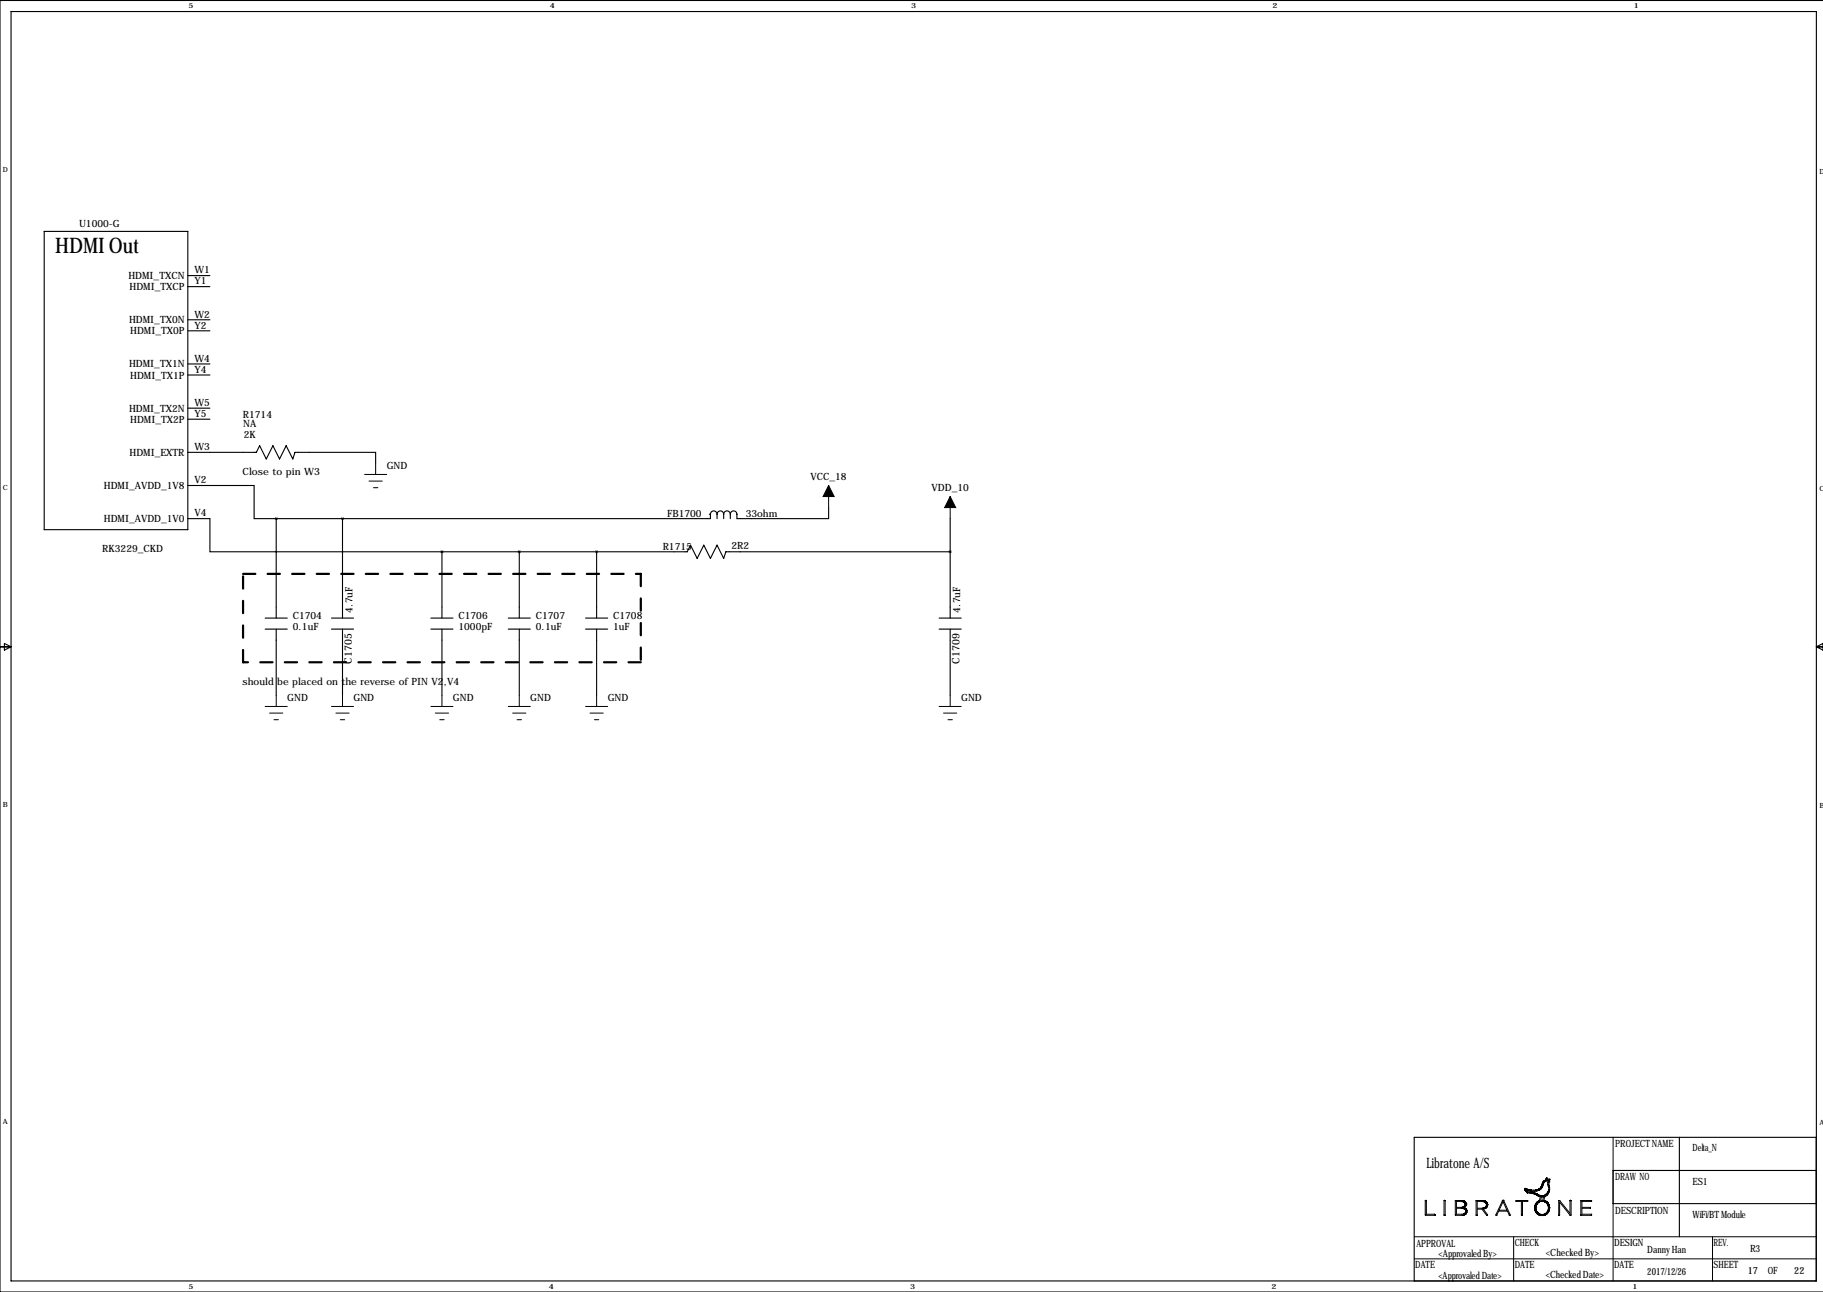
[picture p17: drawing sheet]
<svg xmlns="http://www.w3.org/2000/svg" width="419mm" height="297mm" viewBox="0 0 419 297" stroke-linecap="round" stroke-linejoin="round" font-family="sans-serif">
<defs><g id="words">
<text font-size="4.9" x="12.7" y="58.3">HDMI Out</text>
<text font-size="3.3" x="327.9" y="268.5">Libratone A/S</text>
<g font-size="2.4">
<text x="80.9" y="152.6" transform="rotate(-90 80.9 152.6)">C1705</text>
<text x="220.6" y="152.6" transform="rotate(-90 220.6 152.6)">C1709</text>
</g>
<g font-size="2.3">
<text x="18.2" y="52.2">U1000-G</text>
<text x="29.5" y="64.2">HDMI_TXCN</text>
<text x="44.7" y="62.9">W1</text>
<text x="44.7" y="65.4">Y1</text>
<text x="29.8" y="66.7">HDMI_TXCP</text>
<text x="29.7" y="74.3">HDMI_TX0N</text>
<text x="29.9" y="76.9">HDMI_TX0P</text>
<text x="44.7" y="73">W2</text>
<text x="44.7" y="75.6">Y2</text>
<text x="44.7" y="83.2">W4</text>
<text x="29.7" y="84.5">HDMI_TX1N</text>
<text x="29.9" y="87">HDMI_TX1P</text>
<text x="44.7" y="85.7">Y4</text>
<text x="29.7" y="94.6">HDMI_TX2N</text>
<text x="44.7" y="93.3">W5</text>
<text x="44.7" y="95.9">Y5</text>
<text x="29.9" y="97.2">HDMI_TX2P</text>
<text x="55.8" y="96.1">R1714</text>
<text x="55.9" y="98.2">NA</text>
<text x="56" y="100.8">2K</text>
<text x="29.8" y="104.8">HDMI_EXTR</text>
<text x="44.7" y="103.5">W3</text>
<text x="88.9" y="107.8">GND</text>
<text x="23.9" y="112.4">HDMI_AVDD_1V8</text>
<text x="44.7" y="111.1">V2</text>
<text x="55.8" y="109.2">Close to pin W3</text>
<text x="186.4" y="110.3">VCC_18</text>
<text x="214.2" y="112.9">VDD_10</text>
<text x="44.7" y="118.7">V4</text>
<text x="153.4" y="118.8">FB1700</text>
<text x="171.4" y="118.8">33ohm</text>
<text x="23.9" y="120">HDMI_AVDD_1V0</text>
<text x="23.5" y="126.9">RK3229_CKD</text>
<text x="152.3" y="126.4">R1715</text>
<text x="168.1" y="126.2">2R2</text>
<text x="67.3" y="142.4">C1704</text>
<text x="81" y="140.8" transform="rotate(-90 81 140.8)">4.7uF</text>
<text x="105.4" y="142.4">C1706</text>
<text x="123.2" y="142.4">C1707</text>
<text x="141" y="142.4">C1708</text>
<text x="220.7" y="140.8" transform="rotate(-90 220.7 140.8)">4.7uF</text>
<text x="67.3" y="144.7">0.1uF</text>
<text x="105.4" y="144.7">1000pF</text>
<text x="123.2" y="144.7">0.1uF</text>
<text x="141" y="144.7">1uF</text>
<text x="55.8" y="157.4">should be placed on the reverse of PIN V2,V4</text>
<text x="66" y="161.1">GND</text>
<text x="81.3" y="161.1">GND</text>
<text x="104.1" y="161.1">GND</text>
<text x="121.9" y="161.1">GND</text>
<text x="139.7" y="161.1">GND</text>
<text x="221" y="161.1">GND</text>
<text x="371.3" y="263.8">PROJECT NAME</text>
<text x="389.1" y="264.5">Delta_N</text>
<text x="371.3" y="271.4">DRAW NO</text>
<text x="389.1" y="272.4">ES1</text>
<text x="371.3" y="279">DESCRIPTION</text>
<text x="389.1" y="280">WiFi/BT Module</text>
<text x="325.6" y="286.6">APPROVAL</text>
<text x="348.2" y="286.4">CHECK</text>
<text x="371.1" y="286.4">DESIGN</text>
<text x="394" y="286.4">REV.</text>
<text x="402.3" y="287.9">R3</text>
<text x="325.4" y="291.5">DATE</text>
<text x="330.7" y="288.9">&lt;Approvaled By&gt;</text>
<text x="330.7" y="294">&lt;Approvaled Date&gt;</text>
<text x="348.2" y="291.5">DATE</text>
<text x="355.3" y="288.7">&lt;Checked By&gt;</text>
<text x="355.3" y="293.7">&lt;Checked Date&gt;</text>
<text x="371.1" y="291.5">DATE</text>
<text x="378.7" y="288.1">Danny Han</text>
<text x="378.7" y="293.2">2017/12/26</text>
<text x="394" y="291.5">SHEET</text>
<text x="401.8" y="293">17</text>
<text x="406.4" y="293">OF</text>
<text x="412.5" y="293">22</text>
</g>
<g font-size="1.6">
<text x="43.4" y="1.9">5</text>
<text x="126.4" y="1.9">4</text>
<text x="209.5" y="1.9">3</text>
<text x="292.5" y="1.9">2</text>
<text x="375.6" y="1.9">1</text>
<text x=".7" y="39.5">D</text>
<text x="418.3" y="40">D</text>
<text x=".7" y="112.7">C</text>
<text x="418.3" y="112.9">C</text>
<text x=".7" y="185.6">B</text>
<text x="418.3" y="185.8">B</text>
<text x=".7" y="258.5">A</text>
<text x="418.3" y="258.7">A</text>
<text x="43.4" y="296.3">5</text>
<text x="126.2" y="296.3">4</text>
<text x="209.2" y="296.3">3</text>
<text x="292.3" y="296.3">2</text>
<text x="375.3" y="296.3">1</text>
</g>
</g></defs>
<g fill="none" stroke="#000" stroke-width=".23">
<path d="M83.8 109.1h5.1M84.8 110.6h3.1M85.9 112.1h1M86.4 106.5v2.6M190.5 111.6v5.1M218.4 114.2v5M63.5 159.9v2.5M78.7 159.9v2.5M101.6 159.9v2.5M119.4 159.9v2.5M137.2 159.9v2.5M218.4 159.9v2.5"/>
<path d="M61 162.4h5M62 163.9h3M63 165.5h1M76.2 162.4h5.1M77.2 163.9h3.1M78.2 165.5h1M99.1 162.4h5M100.1 163.9h3M101.1 165.5h1M116.8 162.4h5.1M117.9 163.9h3M118.9 165.5h1"/>
<path d="M134.6 162.4h5.1M135.6 163.9h3.1M136.7 165.5h1M215.9 162.4h5.1M216.9 163.9h3.1M217.9 165.5h1M327.7 276h.2v3.2h1.9l.1 .2h-2.2zM327.8 276h.1M327.9 276.1h.1M332 276l.2 .1v3.3h-.2zM332.1 276h.1M334.8 276.2l1.7 .2 .3 .3-.1 .6-.6 .3h-1.3z"/>
<path d="M334.8 277.8l1.8 .1 .4 .3v.6l-.6 .4h-1.6zM336.4 276.3l.1 .1M336.5 277.6l.2 .1M336.5 277.6v.1M336.6 276.5h.1M336.6 277.6h.1M336.6 277.3h.1M336.8 279h.1M336.8 276.9h.1M336.9 276.3l-.6-.3h-1.7v3.4h1.7l.7-.2 .2-.4 .1-.5-.7-.7M336.9 276.4l.2 .2v.5l-.4 .5M336.9 276.3v.1"/>
<path d="M337.1 276.8h.1M337.1 279h.1M337.1 278h.1M339.3 276.1l1.8-.1 .7 .4 .2 .4-.2 .7-.3 .3-.5 .1 1 1.3-.1 .2h-.2l-1-1.4h-1.1v1.4h-.3zM339.6 276.2l1.8 .2 .3 .4v.5l-.6 .4-1.5 .1zM341.3 277.6v.1M341.3 276.3v.1M341.4 276.4h.1M341.7 277.6v.1M341.7 277h.1M341.7 276.3v.1M341.9 276.6h.1"/>
<path d="M341.9 277.3v.1M342 277h.1M345.4 276l.3 .1 1.5 3.3h-.2l-.4-1h-2.1l-.4 1h-.2zM345.5 276h.1M345.5 276.3l1 1.9h-1.9zM348.6 276l2.6 .1v.1h-1.2v3.2h-.2v-3.2h-1.2zM349.8 279.4h.1M350.6 273.7h.1M350.7 273.8l.3 .3M350.7 273.7v.1M350.8 273.3h.1M351 273.7l-.1-.1h.2l.1 .4 1.4 .2 1.8 .8 .8-.2 .6-.6"/>
<path d="M351 274.1l1.8 .4 1.3 .6-.2 1-.6 .4-.4 .7 .1 1.3 .7 .8M351 274.2h.1M351 273.8h.1M351.1 273.7l1.8 .2 1.1-.3 .4-.4 .5-1.4 .7-.6 .2 .3 .3-.1-.2 .3 .2 1.9-.3 .5M351.2 274.2h.1M351.5 273.7v.1M352.4 274.1v.1M352.8 277.4h.1M352.8 277.9l.1 .1M353.1 277.7h.1M353.1 274.6h.1M353.2 276.5h.1"/>
<path d="M353.2 278.4h.1M353.2 278.9h.1M353.2 277h.1M353.3 279h.1M353.4 276.8l.3-.4 .6-.2 .8 .1 .6 .5M353.4 276.8l-.3 .5v.8l.6 .9M353.4 276.8h.1M353.4 276.3v.1M353.5 273.7v.1M353.5 274.6h.1M353.7 279.3h.1M353.7 279h.1"/>
<path d="M353.9 275v.1M353.9 276.3l-.1 .1M353.9 273.3h.1M354.1 273.4h.1M354.2 279.4v.1M354.3 273.3h.1M354.4 275.2l.4-.1-.1 .9h-.5zM354.5 272.1h.1M354.5 272.9h.1M354.9 271.5v.1M354.9 271.9v.1M354.9 279.4l-.1 .1"/>
<path d="M355 271.8h.1M355.1 275.1h.1M355.1 275.1l-.2 .9 .7 .3 .5 .6v1.5l-.4 .7-.5 .3h-1.2l-.3-.1M355.2 276.3v.1M355.3 279h.1M355.4 271.5h.1M355.4 274.9h.1M355.4 271h.1M355.4 271l.3-.2 .2 .4 .4-.1-.2 .6 .2 1.9-.4 .9-.8 .5M355.4 271l-.2 .4-.4 .2-.5 1.4-.5 .4-.8 .2h-1l-1.5-.4v.2l.2 .3M355.7 276.3v.1M355.7 276.8l.3 .8-.2 .9"/>
<path d="M355.7 276.8h.1M355.8 274.6h.1M355.8 278.5v.1M355.8 278.6l-.9 .6h-.8l-.4-.2M355.8 274.1v.1M355.9 271.9h.1M355.9 274h.1M355.9 278.8h.1M355.9 276.6h.1M355.9 278.3h.1M355.9 277.1h.1M355.9 272.4h.1"/>
<path d="M355.9 274.4v.1M356 278.6h.1M356.1 271.7h.1M356.2 277.7h.1M358.3 276h.3l2.3 3v-3l.3 .1-.1 3.3h-.2l-2.4-3v3h-.2zM361.1 276h.1M363.5 276l2.4 .1v.1h-2.2v1.4h2v.2h-2v1.4h2.2v.2h-2.4zM370.8 261.5v33M325.1 284.3h92.5M325.1 289.4h92.4M348 284.3v10.2M393.7 284.3v10.2"/>
</g>
<g fill="none" stroke="#000" stroke-width=".25">
<path d="M2.5 2.7h415.1v291.8h-415.1zM419.1 .1h-419.1v296.9h419.1M10.2 53.2h33v68.6h-33zM43.2 63.4h5.1M43.2 73.5h5.1M43.2 65.9h5.1M43.2 76.1h5.1M43.2 83.7h5.1M43.2 86.2h5.1M43.2 93.8h5.1M43.2 96.4h5.1M43.2 104h15.7l.8-1.5 1.5 3 1.5-3 1.6 3 1.5-3 1.5 3 .5-1.5h18.6v2.5"/>
<path d="M43.2 111.6h15.2v7.6h5.1M43.2 119.2h5.1v7.7h53.3M63.5 119.2v22.9M78.7 119.2v22.9M163.1 118.2h.1M164.8 118.2a.76 .76 0 0 0-.7-.7 .76 .76 0 0 0-.8 .7v1h-99.8M164.8 118.2a.76 .76 0 0 1 .8-.7 .76 .76 0 0 1 .8 .7M164.8 118.2v1M166.4 118.2a.76 .76 0 0 1 .7-.7 .76 .76 0 0 1 .8 .7M166.4 118.2v1M167.9 118.2v1M190.5 116.7v2.5h-21.1v-1a.76 .76 0 0 0-.7-.7 .76 .76 0 0 0-.8 .7"/>
<path d="M218.4 119.2v22.9M101.6 126.9v15.2M101.6 126.9h56.4l.7-1.6 1.6 3.1 1.5-3.1 1.5 3.1 1.5-3.1 1.6 3.1 .5-1.5h51.5M119.4 126.9v15.2M137.2 126.9v15.2M0 148.7h2.5M1 147.9l1.5 .8-1.5 .8zM61 142.1h5M61 144.6h5M63.5 144.6v15.3M76.2 142.1h5.1M76.2 144.6h5.1"/>
<path d="M78.7 144.6v15.3M99.1 142.1h5M99.1 144.6h5M101.6 144.6v15.3M116.8 142.1h5.1M116.8 144.6h5.1M119.4 144.6v15.3M134.6 142.1h5.1M134.6 144.6h5.1M137.2 144.6v15.3M215.9 142.1h5.1M215.9 144.6h5.1"/>
<path d="M218.4 144.6v15.3M417.6 148.7h1.5M417.6 148.7l1.5-.8v1.6zM386.1 261.5v22.8M417.5 261.5h-92.4v33M417.6 269.1h-46.8v7.6h46.8"/>
</g>
<path d="M55.9 131.9h91.4M147.3 131.9v20.4M55.9 152.3v-20.4M147.3 152.3h-91.4" fill="none" stroke="#000" stroke-width=".51" stroke-dasharray="2.8 2.8"/>
<path d="M190.5 111.6l1.3 2.6h-2.6zM218.4 114.2l1.3 2.5h-2.5z" fill="#000" stroke="#000" stroke-width=".23"/>
<path d="M78.7 119.2a.05 .05 0 0 0 .1 0 .05 .05 0 0 0-.1 0zM137.1 126.9a.05 .05 0 0 0 .1 0 .05 .05 0 0 0-.1 0zM218.4 126.9a.05 .05 0 0 0 .1 0 .05 .05 0 0 0-.1 0z" fill="#000" stroke="#000" stroke-width=".63"/>
<use href="#words"/>
</svg>
